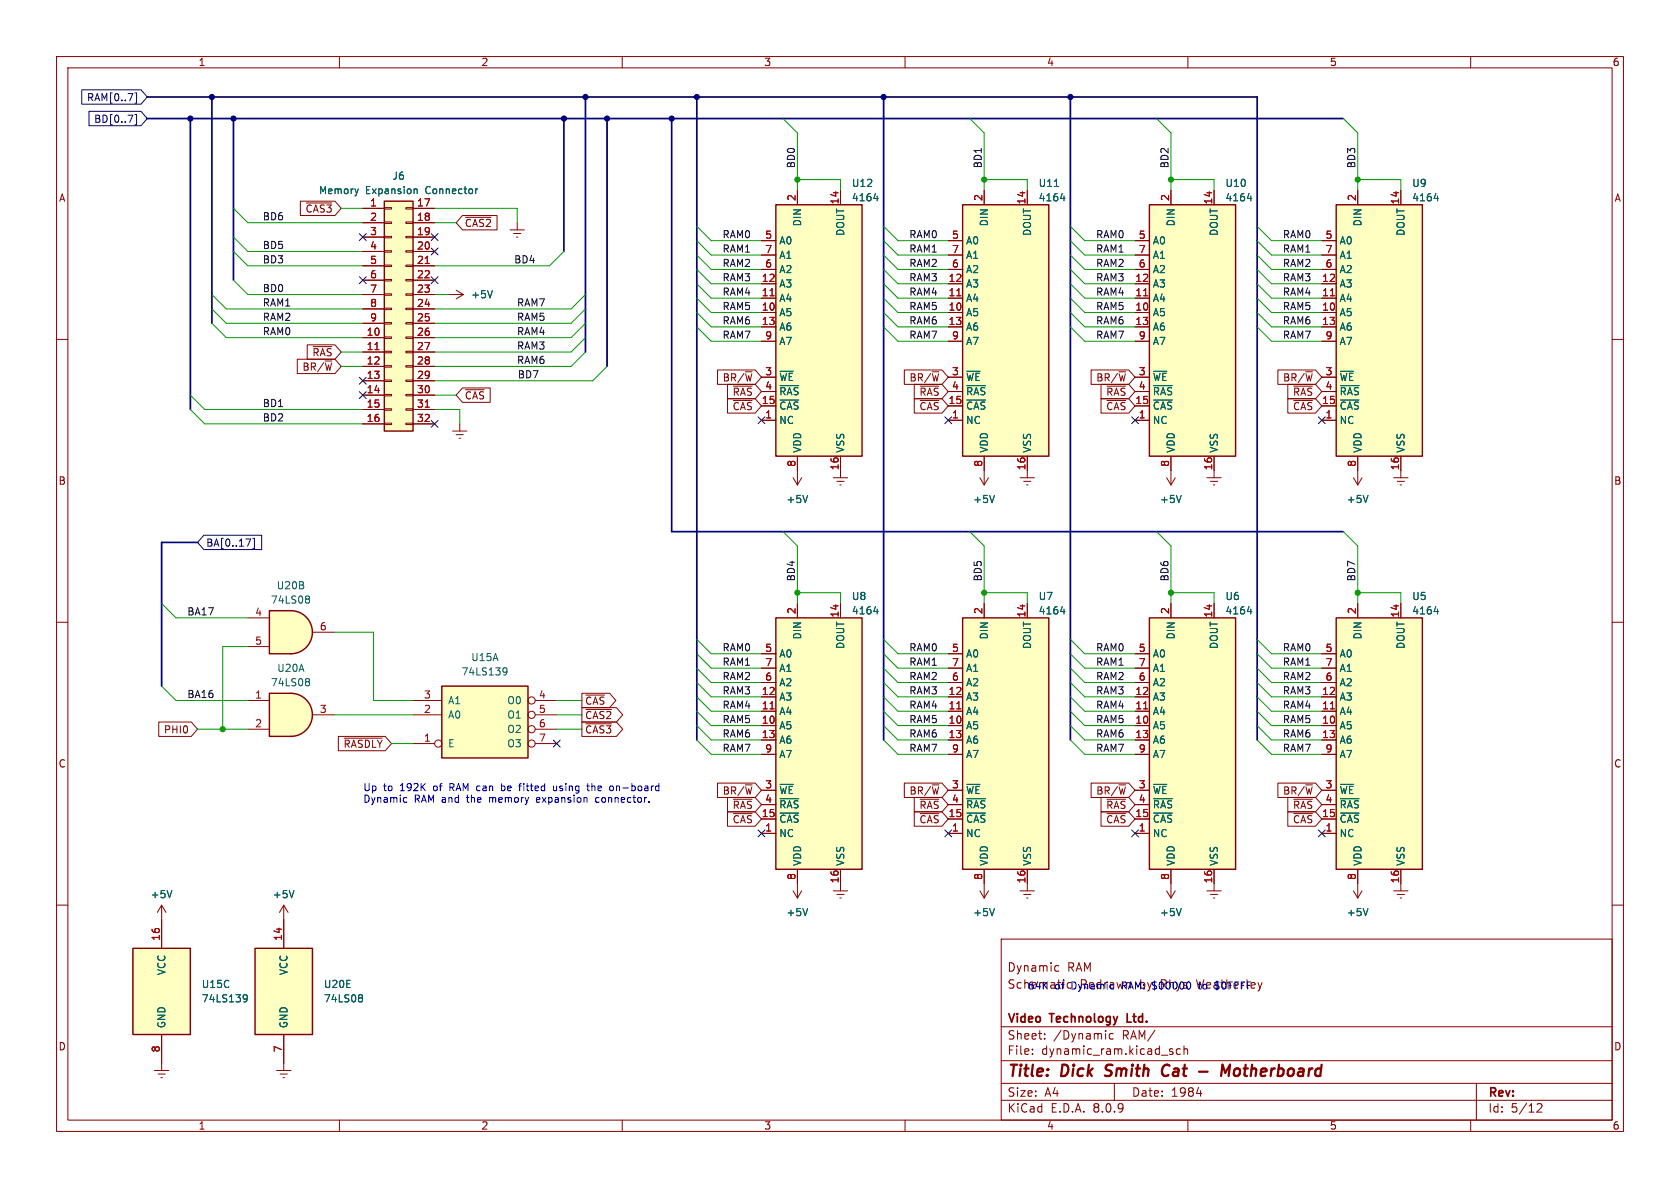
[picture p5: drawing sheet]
<svg xmlns="http://www.w3.org/2000/svg" width="297mm" height="210mm" viewBox="0 0 297 210" stroke-linecap="round" stroke-linejoin="round" font-family="sans-serif">
<defs><g id="words">
<g font-size="2.8" fill="#840000">
<text x="178" y="190.9">Title:</text>
<text x="187.7" y="190.9">Dick</text>
<text x="196.3" y="190.9">Smith</text>
<text x="207.1" y="190.9">Cat</text>
<text x="219.1" y="190.9">Motherboard</text>
</g>
<g font-size="2.1" fill="#840000">
<text x="178" y="172">Dynamic</text>
<text x="188.7" y="172">RAM</text>
<text x="178" y="175">Schematic</text>
<text x="178" y="184">Sheet:</text>
<text x="178" y="181.2">Video</text>
<text x="185.7" y="181.2">Technology</text>
<text x="186.2" y="184">/Dynamic</text>
<text x="198.5" y="184">RAM/</text>
<text x="199.9" y="181.2">Ltd.</text>
<text x="178" y="186.7">File:</text>
<text x="184.1" y="186.7">dynamic_ram.kicad_sch</text>
<text x="178" y="196.9">KiCad</text>
<text x="178" y="194.1">Size:</text>
<text x="184.7" y="194.1">A4</text>
<text x="185.7" y="196.9">E.D.A.</text>
<text x="193.3" y="196.9">8.0.9</text>
<text x="200" y="194.1">Date:</text>
<text x="207" y="194.1">1984</text>
<text x="263" y="194.3">Rev:</text>
<text x="263" y="196.9">Id:</text>
<text x="267.1" y="196.9">5/12</text>
</g>
<g font-size="2.1" fill="#0000c2">
<text x="190.9" y="175">Redrawn</text>
<text x="201.5" y="175">by</text>
<text x="205.3" y="175">Rhys</text>
<text x="211.8" y="175">Weatherley</text>
</g>
<g font-size="1.8" fill="#840000">
<text x="35" y="11.9">1</text>
<text x="85" y="11.9">2</text>
<text x="135" y="11.9">3</text>
<text x="185" y="11.9">4</text>
<text x="235" y="11.9">5</text>
<text x="285" y="11.9">6</text>
<text x="10.3" y="35.9">A</text>
<text x="285.3" y="35.9">A</text>
<text x="53.9" y="37.8">~{CAS3}</text>
<text x="82.1" y="40.3">~{CAS2}</text>
<text x="53.4" y="65.7">BR/~{W}</text>
<text x="55.1" y="63.2">~{RAS}</text>
<text x="82.1" y="70.8">~{CAS}</text>
<text x="127.7" y="67.6">BR/~{W}</text>
<text x="129.4" y="70.2">~{RAS}</text>
<text x="160.7" y="67.6">BR/~{W}</text>
<text x="162.4" y="70.2">~{RAS}</text>
<text x="193.7" y="67.6">BR/~{W}</text>
<text x="195.5" y="70.2">~{RAS}</text>
<text x="226.7" y="67.6">BR/~{W}</text>
<text x="228.5" y="70.2">~{RAS}</text>
<text x="129.4" y="72.7">~{CAS}</text>
<text x="162.4" y="72.7">~{CAS}</text>
<text x="195.5" y="72.7">~{CAS}</text>
<text x="228.5" y="72.7">~{CAS}</text>
<text x="10.3" y="85.9">B</text>
<text x="285.3" y="85.9">B</text>
<text x="103.3" y="124.8">~{CAS}</text>
<text x="28.9" y="129.9">PHI0</text>
<text x="103.3" y="127.3">~{CAS2}</text>
<text x="103.3" y="129.9">~{CAS3}</text>
<text x="10.3" y="135.9">C</text>
<text x="60.6" y="132.4">~{RASDLY}</text>
<text x="285.3" y="135.9">C</text>
<text x="127.7" y="140.7">BR/~{W}</text>
<text x="129.4" y="143.2">~{RAS}</text>
<text x="160.7" y="140.7">BR/~{W}</text>
<text x="162.4" y="143.2">~{RAS}</text>
<text x="193.7" y="140.7">BR/~{W}</text>
<text x="195.5" y="143.2">~{RAS}</text>
<text x="226.7" y="140.7">BR/~{W}</text>
<text x="228.5" y="143.2">~{RAS}</text>
<text x="129.4" y="145.7">~{CAS}</text>
<text x="162.4" y="145.7">~{CAS}</text>
<text x="195.5" y="145.7">~{CAS}</text>
<text x="228.5" y="145.7">~{CAS}</text>
<text x="10.3" y="185.9">D</text>
<text x="285.3" y="185.9">D</text>
<text x="35" y="199.9">1</text>
<text x="85" y="199.9">2</text>
<text x="135" y="199.9">3</text>
<text x="185" y="199.9">4</text>
<text x="235" y="199.9">5</text>
<text x="285" y="199.9">6</text>
</g>
<g font-size="1.8" fill="#000084">
<text x="15.3" y="18.1">RAM[0..7]</text>
<text x="16.5" y="21.9">BD[0..7]</text>
<text x="36.4" y="96.8">BA[0..17]</text>
</g>
<g font-size="1.8" fill="#0f0f0f">
<text x="140.6" y="29.8" transform="rotate(-90 140.6 29.8)">BD0</text>
<text x="173.6" y="29.8" transform="rotate(-90 173.6 29.8)">BD1</text>
<text x="206.7" y="29.8" transform="rotate(-90 206.7 29.8)">BD2</text>
<text x="239.7" y="29.8" transform="rotate(-90 239.7 29.8)">BD3</text>
<text x="46.4" y="39">BD6</text>
<text x="46.4" y="44.1">BD5</text>
<text x="46.4" y="46.6">BD3</text>
<text x="90.8" y="46.6">BD4</text>
<text x="127.6" y="47.3">RAM2</text>
<text x="127.6" y="44.7">RAM1</text>
<text x="127.6" y="42.2">RAM0</text>
<text x="160.7" y="47.3">RAM2</text>
<text x="160.7" y="44.7">RAM1</text>
<text x="160.7" y="42.2">RAM0</text>
<text x="193.7" y="44.7">RAM1</text>
<text x="193.7" y="47.3">RAM2</text>
<text x="193.7" y="42.2">RAM0</text>
<text x="226.7" y="44.7">RAM1</text>
<text x="226.7" y="47.3">RAM2</text>
<text x="226.7" y="42.2">RAM0</text>
<text x="46.4" y="51.7">BD0</text>
<text x="127.6" y="49.8">RAM3</text>
<text x="127.6" y="52.4">RAM4</text>
<text x="160.7" y="52.4">RAM4</text>
<text x="160.7" y="49.8">RAM3</text>
<text x="193.7" y="49.8">RAM3</text>
<text x="193.7" y="52.4">RAM4</text>
<text x="226.7" y="52.4">RAM4</text>
<text x="226.7" y="49.8">RAM3</text>
<text x="46.4" y="59.3">RAM0</text>
<text x="46.4" y="54.3">RAM1</text>
<text x="46.4" y="56.8">RAM2</text>
<text x="91.3" y="59.3">RAM4</text>
<text x="91.3" y="54.3">RAM7</text>
<text x="91.3" y="56.8">RAM5</text>
<text x="127.6" y="54.9">RAM5</text>
<text x="127.6" y="57.4">RAM6</text>
<text x="127.6" y="60">RAM7</text>
<text x="160.7" y="60">RAM7</text>
<text x="160.7" y="54.9">RAM5</text>
<text x="160.7" y="57.4">RAM6</text>
<text x="193.7" y="54.9">RAM5</text>
<text x="193.7" y="57.4">RAM6</text>
<text x="193.7" y="60">RAM7</text>
<text x="226.7" y="54.9">RAM5</text>
<text x="226.7" y="57.4">RAM6</text>
<text x="226.7" y="60">RAM7</text>
<text x="91.3" y="61.9">RAM3</text>
<text x="91.3" y="64.4">RAM6</text>
<text x="91.4" y="67">BD7</text>
<text x="46.4" y="72">BD1</text>
<text x="46.4" y="74.6">BD2</text>
<text x="140.6" y="102.9" transform="rotate(-90 140.6 102.9)">BD4</text>
<text x="173.6" y="102.9" transform="rotate(-90 173.6 102.9)">BD5</text>
<text x="206.7" y="102.9" transform="rotate(-90 206.7 102.9)">BD6</text>
<text x="239.7" y="102.9" transform="rotate(-90 239.7 102.9)">BD7</text>
<text x="33" y="108.9">BA17</text>
<text x="127.6" y="117.8">RAM1</text>
<text x="127.6" y="115.2">RAM0</text>
<text x="160.7" y="115.2">RAM0</text>
<text x="160.7" y="117.8">RAM1</text>
<text x="193.7" y="115.2">RAM0</text>
<text x="193.7" y="117.8">RAM1</text>
<text x="226.7" y="117.8">RAM1</text>
<text x="226.7" y="115.2">RAM0</text>
<text x="33" y="123.5">BA16</text>
<text x="127.6" y="125.4">RAM4</text>
<text x="127.6" y="122.8">RAM3</text>
<text x="127.6" y="120.3">RAM2</text>
<text x="160.7" y="120.3">RAM2</text>
<text x="160.7" y="125.4">RAM4</text>
<text x="160.7" y="122.8">RAM3</text>
<text x="193.7" y="125.4">RAM4</text>
<text x="193.7" y="122.8">RAM3</text>
<text x="193.7" y="120.3">RAM2</text>
<text x="226.7" y="120.3">RAM2</text>
<text x="226.7" y="125.4">RAM4</text>
<text x="226.7" y="122.8">RAM3</text>
<text x="127.6" y="127.9">RAM5</text>
<text x="127.6" y="130.5">RAM6</text>
<text x="160.7" y="130.5">RAM6</text>
<text x="160.7" y="127.9">RAM5</text>
<text x="193.7" y="130.5">RAM6</text>
<text x="193.7" y="127.9">RAM5</text>
<text x="226.7" y="130.5">RAM6</text>
<text x="226.7" y="127.9">RAM5</text>
<text x="127.6" y="133">RAM7</text>
<text x="160.7" y="133">RAM7</text>
<text x="193.7" y="133">RAM7</text>
<text x="226.7" y="133">RAM7</text>
</g>
<g font-size="1.8" fill="#006464">
<text x="56.3" y="34.5">Memory</text>
<text x="64.6" y="34.5">Expansion</text>
<text x="69.3" y="32">J6</text>
<text x="75.3" y="34.5">Connector</text>
<text x="150.5" y="33.2">U12</text>
<text x="150.5" y="35.8">4164</text>
<text x="183.5" y="33.2">U11</text>
<text x="183.5" y="35.8">4164</text>
<text x="216.5" y="33.2">U10</text>
<text x="216.5" y="35.8">4164</text>
<text x="249.6" y="33.2">U9</text>
<text x="249.6" y="35.8">4164</text>
<text x="141.8" y="40.1" transform="rotate(-90 141.8 40.1)">DIN</text>
<text x="149.5" y="41.8" transform="rotate(-90 149.5 41.8)">DOUT</text>
<text x="174.9" y="40.1" transform="rotate(-90 174.9 40.1)">DIN</text>
<text x="182.5" y="41.8" transform="rotate(-90 182.5 41.8)">DOUT</text>
<text x="207.9" y="40.1" transform="rotate(-90 207.9 40.1)">DIN</text>
<text x="215.5" y="41.8" transform="rotate(-90 215.5 41.8)">DOUT</text>
<text x="240.9" y="40.1" transform="rotate(-90 240.9 40.1)">DIN</text>
<text x="248.5" y="41.8" transform="rotate(-90 248.5 41.8)">DOUT</text>
<text x="137.7" y="43.4">A0</text>
<text x="137.7" y="45.9">A1</text>
<text x="170.7" y="43.4">A0</text>
<text x="170.7" y="45.9">A1</text>
<text x="203.7" y="43.4">A0</text>
<text x="203.7" y="45.9">A1</text>
<text x="236.7" y="43.4">A0</text>
<text x="236.7" y="45.9">A1</text>
<text x="83.2" y="52.9">+5V</text>
<text x="137.7" y="53.6">A4</text>
<text x="137.7" y="51">A3</text>
<text x="137.7" y="48.5">A2</text>
<text x="170.7" y="53.6">A4</text>
<text x="170.7" y="51">A3</text>
<text x="170.7" y="48.5">A2</text>
<text x="203.7" y="53.6">A4</text>
<text x="203.7" y="51">A3</text>
<text x="203.7" y="48.5">A2</text>
<text x="236.7" y="53.6">A4</text>
<text x="236.7" y="51">A3</text>
<text x="236.7" y="48.5">A2</text>
<text x="137.7" y="56.1">A5</text>
<text x="137.7" y="58.6">A6</text>
<text x="170.7" y="56.1">A5</text>
<text x="170.7" y="58.6">A6</text>
<text x="203.7" y="56.1">A5</text>
<text x="203.7" y="58.6">A6</text>
<text x="236.7" y="56.1">A5</text>
<text x="236.7" y="58.6">A6</text>
<text x="137.7" y="61.2">A7</text>
<text x="170.7" y="61.2">A7</text>
<text x="203.7" y="61.2">A7</text>
<text x="236.7" y="61.2">A7</text>
<text x="137.7" y="67.5">~{WE}</text>
<text x="137.7" y="70.1">~{RAS}</text>
<text x="170.7" y="67.5">~{WE}</text>
<text x="170.7" y="70.1">~{RAS}</text>
<text x="203.7" y="67.5">~{WE}</text>
<text x="203.7" y="70.1">~{RAS}</text>
<text x="236.7" y="67.5">~{WE}</text>
<text x="236.7" y="70.1">~{RAS}</text>
<text x="137.7" y="75.2">NC</text>
<text x="137.7" y="72.6">~{CAS}</text>
<text x="170.7" y="75.2">NC</text>
<text x="170.7" y="72.6">~{CAS}</text>
<text x="203.7" y="75.2">NC</text>
<text x="203.7" y="72.6">~{CAS}</text>
<text x="236.7" y="75.2">NC</text>
<text x="236.7" y="72.6">~{CAS}</text>
<text x="141.8" y="80.1" transform="rotate(-90 141.8 80.1)">VDD</text>
<text x="149.5" y="80.1" transform="rotate(-90 149.5 80.1)">VSS</text>
<text x="174.9" y="80.1" transform="rotate(-90 174.9 80.1)">VDD</text>
<text x="182.5" y="80.1" transform="rotate(-90 182.5 80.1)">VSS</text>
<text x="207.9" y="80.1" transform="rotate(-90 207.9 80.1)">VDD</text>
<text x="215.5" y="80.1" transform="rotate(-90 215.5 80.1)">VSS</text>
<text x="240.9" y="80.1" transform="rotate(-90 240.9 80.1)">VDD</text>
<text x="248.5" y="80.1" transform="rotate(-90 248.5 80.1)">VSS</text>
<text x="138.9" y="89.1">+5V</text>
<text x="172" y="89.1">+5V</text>
<text x="205" y="89.1">+5V</text>
<text x="238" y="89.1">+5V</text>
<text x="47.8" y="106.9">74LS08</text>
<text x="48.8" y="104.4">U20B</text>
<text x="150.5" y="106.3">U8</text>
<text x="183.5" y="106.3">U7</text>
<text x="216.5" y="106.3">U6</text>
<text x="249.6" y="106.3">U5</text>
<text x="141.8" y="113.1" transform="rotate(-90 141.8 113.1)">DIN</text>
<text x="150.5" y="108.8">4164</text>
<text x="174.9" y="113.1" transform="rotate(-90 174.9 113.1)">DIN</text>
<text x="183.5" y="108.8">4164</text>
<text x="207.9" y="113.1" transform="rotate(-90 207.9 113.1)">DIN</text>
<text x="216.5" y="108.8">4164</text>
<text x="240.9" y="113.1" transform="rotate(-90 240.9 113.1)">DIN</text>
<text x="249.6" y="108.8">4164</text>
<text x="48.9" y="119">U20A</text>
<text x="81.5" y="119.6">74LS139</text>
<text x="83.2" y="117.1">U15A</text>
<text x="137.7" y="116.4">A0</text>
<text x="137.7" y="119">A1</text>
<text x="149.5" y="114.8" transform="rotate(-90 149.5 114.8)">DOUT</text>
<text x="170.7" y="116.4">A0</text>
<text x="170.7" y="119">A1</text>
<text x="182.5" y="114.8" transform="rotate(-90 182.5 114.8)">DOUT</text>
<text x="203.7" y="116.4">A0</text>
<text x="203.7" y="119">A1</text>
<text x="215.5" y="114.8" transform="rotate(-90 215.5 114.8)">DOUT</text>
<text x="236.7" y="116.4">A0</text>
<text x="236.7" y="119">A1</text>
<text x="248.5" y="114.8" transform="rotate(-90 248.5 114.8)">DOUT</text>
<text x="47.8" y="121.5">74LS08</text>
<text x="79.1" y="124.7">A1</text>
<text x="89.6" y="124.7">O0</text>
<text x="137.7" y="124.1">A3</text>
<text x="137.7" y="121.5">A2</text>
<text x="170.7" y="124.1">A3</text>
<text x="170.7" y="121.5">A2</text>
<text x="203.7" y="124.1">A3</text>
<text x="203.7" y="121.5">A2</text>
<text x="236.7" y="124.1">A3</text>
<text x="236.7" y="121.5">A2</text>
<text x="79.1" y="127.2">A0</text>
<text x="89.6" y="127.2">O1</text>
<text x="89.6" y="129.8">O2</text>
<text x="137.7" y="129.1">A5</text>
<text x="137.7" y="126.6">A4</text>
<text x="137.7" y="131.7">A6</text>
<text x="170.7" y="129.1">A5</text>
<text x="170.7" y="126.6">A4</text>
<text x="170.7" y="131.7">A6</text>
<text x="203.7" y="129.1">A5</text>
<text x="203.7" y="126.6">A4</text>
<text x="203.7" y="131.7">A6</text>
<text x="236.7" y="129.1">A5</text>
<text x="236.7" y="126.6">A4</text>
<text x="236.7" y="131.7">A6</text>
<text x="79.1" y="132.3">E</text>
<text x="89.6" y="132.3">O3</text>
<text x="137.7" y="134.2">A7</text>
<text x="170.7" y="134.2">A7</text>
<text x="203.7" y="134.2">A7</text>
<text x="236.7" y="134.2">A7</text>
<text x="137.7" y="140.6">~{WE}</text>
<text x="137.7" y="143.1">~{RAS}</text>
<text x="170.7" y="140.6">~{WE}</text>
<text x="170.7" y="143.1">~{RAS}</text>
<text x="203.7" y="140.6">~{WE}</text>
<text x="203.7" y="143.1">~{RAS}</text>
<text x="236.7" y="140.6">~{WE}</text>
<text x="236.7" y="143.1">~{RAS}</text>
<text x="137.7" y="148.2">NC</text>
<text x="137.7" y="145.6">~{CAS}</text>
<text x="170.7" y="148.2">NC</text>
<text x="170.7" y="145.6">~{CAS}</text>
<text x="203.7" y="148.2">NC</text>
<text x="203.7" y="145.6">~{CAS}</text>
<text x="236.7" y="148.2">NC</text>
<text x="236.7" y="145.6">~{CAS}</text>
<text x="141.8" y="153.2" transform="rotate(-90 141.8 153.2)">VDD</text>
<text x="149.5" y="153.2" transform="rotate(-90 149.5 153.2)">VSS</text>
<text x="174.9" y="153.2" transform="rotate(-90 174.9 153.2)">VDD</text>
<text x="182.5" y="153.2" transform="rotate(-90 182.5 153.2)">VSS</text>
<text x="207.9" y="153.2" transform="rotate(-90 207.9 153.2)">VDD</text>
<text x="215.5" y="153.2" transform="rotate(-90 215.5 153.2)">VSS</text>
<text x="240.9" y="153.2" transform="rotate(-90 240.9 153.2)">VDD</text>
<text x="248.5" y="153.2" transform="rotate(-90 248.5 153.2)">VSS</text>
<text x="26.5" y="159">+5V</text>
<text x="48.1" y="159">+5V</text>
<text x="138.9" y="162.2">+5V</text>
<text x="172" y="162.2">+5V</text>
<text x="205" y="162.2">+5V</text>
<text x="238" y="162.2">+5V</text>
<text x="29.4" y="172.5" transform="rotate(-90 29.4 172.5)">VCC</text>
<text x="51" y="172.5" transform="rotate(-90 51 172.5)">VCC</text>
<text x="35.6" y="174.9">U15C</text>
<text x="35.6" y="177.4">74LS139</text>
<text x="57.2" y="174.9">U20E</text>
<text x="57.2" y="177.4">74LS08</text>
<text x="29.4" y="181.9" transform="rotate(-90 29.4 181.9)">GND</text>
<text x="51" y="181.9" transform="rotate(-90 51 181.9)">GND</text>
</g>
<g font-size="1.8" fill="#a90000">
<text x="140.7" y="35.6" transform="rotate(-90 140.7 35.6)">2</text>
<text x="173.7" y="35.6" transform="rotate(-90 173.7 35.6)">2</text>
<text x="206.8" y="35.6" transform="rotate(-90 206.8 35.6)">2</text>
<text x="239.8" y="35.6" transform="rotate(-90 239.8 35.6)">2</text>
<text x="65.3" y="36.6">1</text>
<text x="65.3" y="39.1">2</text>
<text x="65.3" y="41.7">3</text>
<text x="73.6" y="36.6">17</text>
<text x="73.6" y="39.1">18</text>
<text x="73.6" y="41.7">19</text>
<text x="148.3" y="36.2" transform="rotate(-90 148.3 36.2)">14</text>
<text x="181.4" y="36.2" transform="rotate(-90 181.4 36.2)">14</text>
<text x="214.4" y="36.2" transform="rotate(-90 214.4 36.2)">14</text>
<text x="247.4" y="36.2" transform="rotate(-90 247.4 36.2)">14</text>
<text x="65.3" y="44.2">4</text>
<text x="65.3" y="46.7">5</text>
<text x="73.6" y="44.2">20</text>
<text x="73.6" y="46.7">21</text>
<text x="135.2" y="42.3">5</text>
<text x="135.2" y="47.4">6</text>
<text x="135.2" y="44.8">7</text>
<text x="168.2" y="42.3">5</text>
<text x="168.2" y="47.4">6</text>
<text x="168.2" y="44.8">7</text>
<text x="201.2" y="42.3">5</text>
<text x="201.2" y="47.4">6</text>
<text x="201.2" y="44.8">7</text>
<text x="234.2" y="42.3">5</text>
<text x="234.2" y="47.4">6</text>
<text x="234.2" y="44.8">7</text>
<text x="65.3" y="49.3">6</text>
<text x="65.3" y="51.8">7</text>
<text x="73.6" y="49.3">22</text>
<text x="73.6" y="51.8">23</text>
<text x="134.6" y="52.5">11</text>
<text x="134.6" y="49.9">12</text>
<text x="167.6" y="52.5">11</text>
<text x="167.6" y="49.9">12</text>
<text x="200.6" y="52.5">11</text>
<text x="200.6" y="49.9">12</text>
<text x="233.6" y="52.5">11</text>
<text x="233.6" y="49.9">12</text>
<text x="64.7" y="59.4">10</text>
<text x="65.3" y="54.4">8</text>
<text x="65.3" y="56.9">9</text>
<text x="73.6" y="54.4">24</text>
<text x="73.6" y="56.9">25</text>
<text x="73.6" y="59.4">26</text>
<text x="134.6" y="55">10</text>
<text x="134.6" y="57.5">13</text>
<text x="167.6" y="55">10</text>
<text x="167.6" y="57.5">13</text>
<text x="200.6" y="55">10</text>
<text x="200.6" y="57.5">13</text>
<text x="233.6" y="55">10</text>
<text x="233.6" y="57.5">13</text>
<text x="64.7" y="62">11</text>
<text x="64.7" y="64.5">12</text>
<text x="73.6" y="62">27</text>
<text x="73.6" y="64.5">28</text>
<text x="135.2" y="60.1">9</text>
<text x="168.2" y="60.1">9</text>
<text x="201.2" y="60.1">9</text>
<text x="234.2" y="60.1">9</text>
<text x="64.7" y="67.1">13</text>
<text x="64.7" y="69.6">14</text>
<text x="73.6" y="67.1">29</text>
<text x="73.6" y="69.6">30</text>
<text x="134.6" y="71.5">15</text>
<text x="135.2" y="66.4">3</text>
<text x="135.2" y="69">4</text>
<text x="167.6" y="71.5">15</text>
<text x="168.2" y="66.4">3</text>
<text x="168.2" y="69">4</text>
<text x="200.6" y="71.5">15</text>
<text x="201.2" y="66.4">3</text>
<text x="201.2" y="69">4</text>
<text x="233.6" y="71.5">15</text>
<text x="234.2" y="66.4">3</text>
<text x="234.2" y="69">4</text>
<text x="64.7" y="72.1">15</text>
<text x="64.7" y="74.7">16</text>
<text x="73.6" y="72.1">31</text>
<text x="73.6" y="74.7">32</text>
<text x="135.2" y="74">1</text>
<text x="168.2" y="74">1</text>
<text x="201.2" y="74">1</text>
<text x="234.2" y="74">1</text>
<text x="140.7" y="82.6" transform="rotate(-90 140.7 82.6)">8</text>
<text x="148.3" y="83.2" transform="rotate(-90 148.3 83.2)">16</text>
<text x="173.7" y="82.6" transform="rotate(-90 173.7 82.6)">8</text>
<text x="181.4" y="83.2" transform="rotate(-90 181.4 83.2)">16</text>
<text x="206.8" y="82.6" transform="rotate(-90 206.8 82.6)">8</text>
<text x="214.4" y="83.2" transform="rotate(-90 214.4 83.2)">16</text>
<text x="239.8" y="82.6" transform="rotate(-90 239.8 82.6)">8</text>
<text x="247.4" y="83.2" transform="rotate(-90 247.4 83.2)">16</text>
<text x="45" y="109">4</text>
<text x="56.4" y="111.5">6</text>
<text x="140.7" y="108.7" transform="rotate(-90 140.7 108.7)">2</text>
<text x="148.3" y="109.3" transform="rotate(-90 148.3 109.3)">14</text>
<text x="173.7" y="108.7" transform="rotate(-90 173.7 108.7)">2</text>
<text x="181.4" y="109.3" transform="rotate(-90 181.4 109.3)">14</text>
<text x="206.8" y="108.7" transform="rotate(-90 206.8 108.7)">2</text>
<text x="214.4" y="109.3" transform="rotate(-90 214.4 109.3)">14</text>
<text x="239.8" y="108.7" transform="rotate(-90 239.8 108.7)">2</text>
<text x="247.4" y="109.3" transform="rotate(-90 247.4 109.3)">14</text>
<text x="45" y="114">5</text>
<text x="135.2" y="115.3">5</text>
<text x="135.2" y="117.9">7</text>
<text x="168.2" y="115.3">5</text>
<text x="168.2" y="117.9">7</text>
<text x="201.2" y="115.3">5</text>
<text x="201.2" y="117.9">7</text>
<text x="234.2" y="115.3">5</text>
<text x="234.2" y="117.9">7</text>
<text x="45" y="123.6">1</text>
<text x="74.9" y="123.6">3</text>
<text x="95.2" y="123.6">4</text>
<text x="134.6" y="125.5">11</text>
<text x="134.6" y="122.9">12</text>
<text x="135.2" y="120.4">6</text>
<text x="167.6" y="125.5">11</text>
<text x="167.6" y="122.9">12</text>
<text x="168.2" y="120.4">6</text>
<text x="200.6" y="125.5">11</text>
<text x="200.6" y="122.9">12</text>
<text x="201.2" y="120.4">6</text>
<text x="233.6" y="125.5">11</text>
<text x="233.6" y="122.9">12</text>
<text x="234.2" y="120.4">6</text>
<text x="45" y="128.7">2</text>
<text x="56.4" y="126.1">3</text>
<text x="74.9" y="131.2">1</text>
<text x="74.9" y="126.1">2</text>
<text x="95.2" y="126.1">5</text>
<text x="95.2" y="128.7">6</text>
<text x="95.2" y="131.2">7</text>
<text x="134.6" y="128">10</text>
<text x="134.6" y="130.6">13</text>
<text x="167.6" y="128">10</text>
<text x="167.6" y="130.6">13</text>
<text x="200.6" y="128">10</text>
<text x="200.6" y="130.6">13</text>
<text x="233.6" y="128">10</text>
<text x="233.6" y="130.6">13</text>
<text x="135.2" y="133.1">9</text>
<text x="168.2" y="133.1">9</text>
<text x="201.2" y="133.1">9</text>
<text x="234.2" y="133.1">9</text>
<text x="135.2" y="139.4">3</text>
<text x="135.2" y="142">4</text>
<text x="168.2" y="139.4">3</text>
<text x="168.2" y="142">4</text>
<text x="201.2" y="139.4">3</text>
<text x="201.2" y="142">4</text>
<text x="234.2" y="139.4">3</text>
<text x="234.2" y="142">4</text>
<text x="134.6" y="144.5">15</text>
<text x="135.2" y="147.1">1</text>
<text x="167.6" y="144.5">15</text>
<text x="168.2" y="147.1">1</text>
<text x="200.6" y="144.5">15</text>
<text x="201.2" y="147.1">1</text>
<text x="233.6" y="144.5">15</text>
<text x="234.2" y="147.1">1</text>
<text x="140.7" y="155.6" transform="rotate(-90 140.7 155.6)">8</text>
<text x="173.7" y="155.6" transform="rotate(-90 173.7 155.6)">8</text>
<text x="206.8" y="155.6" transform="rotate(-90 206.8 155.6)">8</text>
<text x="239.8" y="155.6" transform="rotate(-90 239.8 155.6)">8</text>
<text x="148.3" y="156.3" transform="rotate(-90 148.3 156.3)">16</text>
<text x="181.4" y="156.3" transform="rotate(-90 181.4 156.3)">16</text>
<text x="214.4" y="156.3" transform="rotate(-90 214.4 156.3)">16</text>
<text x="247.4" y="156.3" transform="rotate(-90 247.4 156.3)">16</text>
<text x="28.3" y="166.4" transform="rotate(-90 28.3 166.4)">16</text>
<text x="49.9" y="166.4" transform="rotate(-90 49.9 166.4)">14</text>
<text x="28.3" y="186.1" transform="rotate(-90 28.3 186.1)">8</text>
<text x="49.9" y="186.1" transform="rotate(-90 49.9 186.1)">7</text>
</g>
<g font-size="1.8" fill="#0000c2">
<text x="64.1" y="139.9">Up</text>
<text x="64.1" y="142">Dynamic</text>
<text x="67.8" y="139.9">to</text>
<text x="70.8" y="139.9">192K</text>
<text x="73.2" y="142">RAM and</text>
<text x="76.9" y="139.9">of</text>
<text x="79.9" y="139.9">RAM can</text>
<text x="82.8" y="142">the</text>
<text x="87" y="142">memory</text>
<text x="89.5" y="139.9">be</text>
<text x="92.9" y="139.9">fitted</text>
<text x="95.5" y="142">expansion</text>
<text x="99.1" y="139.9">using</text>
<text x="105.3" y="139.9">the</text>
<text x="106.2" y="142">connector.</text>
<text x="109.5" y="139.9">on-board</text>
<text x="181.6" y="175">64K</text>
<text x="186.5" y="175">of</text>
<text x="189.5" y="175">Dynamic</text>
<text x="198.6" y="175">RAM: $00000</text>
<text x="212.6" y="175">to</text>
<text x="215.7" y="175">$0FFFF</text>
</g>
</g></defs>
<g fill="none" stroke="#840000" stroke-width=".18">
<path d="M10 10h277v190h-277zM12 12h273v186h-273zM60 10v2M110 10v2M160 10v2M210 10v2M260 10v2M10 60h2M285 60h2M10 110h2M285 110h2M10 160h2"/>
<path d="M177 166h108v32h-108zM186.7 170.7l.5 .1M187.2 171.6l-.5 .1M189.2 173.7l-.4 .1-.1 .2v.6l.5 .1M285 160h2M60 198v2M110 198v2M160 198v2M177 194.5h108M177 191.5h108M177 187.5h108M177 181.5h108"/>
<path d="M182.5 186.3v.1M182.5 185.5v.1M184.7 183.6v.1M184.7 182.8v.1M196.8 182.8l-.4-.1-.3 .3v.4l.1 .2h.6M197 191.5v3M207 185.9l.3 .1 .1 .2-.2 .2h-.3M207 185.4l.3 .1M208.7 185.5l-.5-.1-.2 .3v.4l.1 .2h.6M209.3 185.5l.2-.1 .4 .1 .1 .9M209.3 184.9v1.5M210 198v2"/>
<path d="M211.5 193.3h1M260 198v2M261 191.5v6.5M271.7 195.2l.6-.1 .2 .1 .1 .3-.9 1.1h.9"/>
</g>
<path d="M195.3 190.1l.3 .1M195.6 188.4l-.1 .4 .1 .2M206.4 188.2a1.13 1.13 0 0 0-.9 .7 1.13 1.13 0 0 0 .2 1.2l.3 .1 .5-.1M212 189.4h1.5M215.9 190.2l.2-2 .5 1.4 .9-1.4-.3 2M218.4 189l-.2 .3-.1 .5 .3 .4" fill="none" stroke="#840000" stroke-width=".4"/>
<path d="M199.3 179.2v1.5h.7" fill="none" stroke="#840000" stroke-width=".3"/>
<path d="M137.2 109.2h15.2v44.5h-15.2z" fill="#ffffc2"/>
<path d="M137.2 109.2h15.2v44.5h-15.2z" fill="none" stroke="#840000" stroke-width=".25"/>
<g fill="none" stroke="#840000" stroke-width=".18">
<path d="M206.2 84.5l.8 1.2M207 83.2v2.5M207.8 84.5l-.8 1.2M213.4 84.5h2.5M214 85.1h1.3M214.5 85.7h.3M214.6 83.2v1.3M239.3 84.5l.7 1.2M240 83.2v2.5M240.8 84.5l-.8 1.2M134.6 115.6h2.6M134.6 118.1h2.6"/>
<path d="M141 106.7v2.5M148.6 106.7v2.5M134.6 128.3h2.6M134.6 125.7h2.6M134.6 123.2h2.6M134.6 130.8h2.6M134.6 139.7h2.6M134.6 120.7h2.6M134.6 133.4h2.6M134.6 147.3h2.6M134.6 144.8h2.6M134.6 142.2h2.6"/>
<path d="M141 153.7v2.5M148.6 153.7v2.5M50.2 160l-.8 1.3M50.2 160v2.6M50.2 160l.7 1.3M48.9 189.2h2.5M49.5 189.9h1.3M50 190.5h.3M50.2 188v1.2"/>
</g>
<path d="M136.1 125.3h.8" fill="none" stroke="#a90000" stroke-width=".18"/>
<path d="M208.8 87.6l-.4 1.2M241.8 87.6l-.4 1.2M154.5 108.1h.8M155.1 107.7v.8M137.9 138.7h2.3M52 157.4l-.4 1.3M137.9 143.7h3.3M137.9 141.2h3.3" fill="none" stroke="#006464" stroke-width=".18"/>
<path d="M236.2 36.2h15.3v44.4h-15.3z" fill="#ffffc2"/>
<path d="M236.2 36.2h15.3v44.4h-15.3z" fill="none" stroke="#840000" stroke-width=".25"/>
<g fill="none" stroke="#840000" stroke-width=".18">
<path d="M240 33.7v2.5M247.6 33.7v2.5M233.7 55.2h2.5M233.7 52.7h2.5M233.7 50.2h2.5M233.7 57.8h2.5M233.7 42.5h2.5M233.7 47.6h2.5M233.7 45.1h2.5M233.7 74.3h2.5M233.7 71.8h2.5M233.7 66.7h2.5"/>
<path d="M233.7 69.2h2.5M233.7 60.3h2.5M240 80.6v2.6M246.4 84.5h2.5M247 85.1h1.3M247.5 85.7h.3M247.6 80.6v3.9M140.2 157.5l.8 1.3M141 156.2v2.6M141.7 157.5l-.7 1.3"/>
</g>
<path d="M235.2 52.3h.7" fill="none" stroke="#a90000" stroke-width=".18"/>
<path d="M253.5 35.1h.8M254.1 34.7v.8M237 70.7h3.3M237 65.6h2.3M237 68.2h3.3M142.8 160.6l-.4 1.3" fill="none" stroke="#006464" stroke-width=".18"/>
<path d="M203.2 36.2h15.2v44.4h-15.2z" fill="#ffffc2"/>
<path d="M203.2 36.2h15.2v44.4h-15.2z" fill="none" stroke="#840000" stroke-width=".25"/>
<g fill="none" stroke="#840000" stroke-width=".18">
<path d="M207 33.7v2.5M214.6 33.7v2.5M79.4 52.1h2.5M80.6 51.3l1.3 .8M81.9 52.1l-1.3 .7M200.7 55.2h2.5M200.7 52.7h2.5M200.7 50.2h2.5M200.7 57.8h2.5M200.7 42.5h2.5M200.7 47.6h2.5M200.7 45.1h2.5"/>
<path d="M200.7 74.3h2.5M200.7 71.8h2.5M200.7 66.7h2.5M200.7 69.2h2.5M200.7 60.3h2.5M207 80.6v2.6M214.6 80.6v2.6M147.3 157.5h2.6M148 158.1h1.2M148.5 158.8h.2M148.6 156.2v1.3M180.3 157.5h2.6"/>
<path d="M181 158.1h1.2M181.5 158.8h.2M181.6 156.2v1.3M213.4 157.5h2.5M214 158.1h1.3M214.5 158.8h.3M214.6 156.2v1.3"/>
</g>
<path d="M202.2 52.3h.7" fill="none" stroke="#a90000" stroke-width=".18"/>
<path d="M220.5 35.1h.8M221.1 34.7v.8M87 51.4l-.4 1.2M203.9 70.7h3.3M203.9 65.6h2.4M203.9 68.2h3.3" fill="none" stroke="#006464" stroke-width=".18"/>
<path d="M67.9 35.6h5.1v40.6h-5.1z" fill="#ffffc2"/>
<g fill="none" stroke="#840000" stroke-width=".18">
<path d="M64.1 36.8h3.8M64.1 39.4h3.8M67.9 39.2h1.3v.3h-1.3zM67.9 36.7h1.3v.3h-1.3zM71.8 39.2h1.2v.3h-1.2zM71.8 36.7h1.2v.3h-1.2zM73 36.8h3.8M73 39.4h3.8M64.1 59.7h3.8M64.1 41.9h3.8M64.1 44.5h3.8M64.1 47h3.8"/>
<path d="M64.1 49.5h3.8M64.1 52.1h3.8M64.1 54.6h3.8M64.1 57.2h3.8M67.9 59.6h1.3v.2h-1.3zM67.9 57h1.3v.3h-1.3zM67.9 54.5h1.3v.2h-1.3zM67.9 51.9h1.3v.3h-1.3zM67.9 49.4h1.3v.3h-1.3zM67.9 46.9h1.3v.2h-1.3zM67.9 44.3h1.3v.3h-1.3zM67.9 41.8h1.3v.2h-1.3z"/>
<path d="M71.8 59.6h1.2v.2h-1.2zM71.8 57h1.2v.3h-1.2zM71.8 54.5h1.2v.2h-1.2zM71.8 51.9h1.2v.3h-1.2zM71.8 49.4h1.2v.3h-1.2zM71.8 46.9h1.2v.2h-1.2zM71.8 44.3h1.2v.3h-1.2zM71.8 41.8h1.2v.2h-1.2zM73 59.7h3.8M73 41.9h3.8M73 44.5h3.8M73 47h3.8"/>
<path d="M73 49.5h3.8M73 52.1h3.8M73 54.6h3.8M73 57.2h3.8M64.1 62.2h3.8M64.1 64.8h3.8M64.1 67.3h3.8M64.1 69.9h3.8M64.1 72.4h3.8M64.1 74.9h3.8M67.9 74.8h1.3v.3h-1.3zM67.9 72.3h1.3v.2h-1.3z"/>
<path d="M67.9 69.7h1.3v.3h-1.3zM67.9 67.2h1.3v.2h-1.3zM67.9 64.6h1.3v.3h-1.3zM67.9 62.1h1.3v.3h-1.3zM71.8 74.8h1.2v.3h-1.2zM71.8 72.3h1.2v.2h-1.2zM71.8 69.7h1.2v.3h-1.2zM71.8 67.2h1.2v.2h-1.2zM71.8 64.6h1.2v.3h-1.2zM71.8 62.1h1.2v.3h-1.2zM73 62.2h3.8M73 64.8h3.8"/>
<path d="M73 67.3h3.8M73 69.9h3.8M73 72.4h3.8M73 74.9h3.8"/>
</g>
<path d="M67.9 35.6h5.1v40.6h-5.1z" fill="none" stroke="#840000" stroke-width=".25"/>
<path d="M75.2 46.6h.7M66.3 61.8h.7M75.2 72h.7" fill="none" stroke="#a90000" stroke-width=".18"/>
<path d="M63.3 33.4l-.3 .8M73.3 33.4h.4l.1 .8M84.5 33.4l-.4 .2" fill="none" stroke="#006464" stroke-width=".18"/>
<path d="M236.2 109.2h15.3v44.5h-15.3z" fill="#ffffc2"/>
<path d="M236.2 109.2h15.3v44.5h-15.3z" fill="none" stroke="#840000" stroke-width=".25"/>
<g fill="none" stroke="#840000" stroke-width=".18">
<path d="M233.7 115.6h2.5M233.7 118.1h2.5M240 106.7v2.5M247.6 106.7v2.5M233.7 128.3h2.5M233.7 125.7h2.5M233.7 123.2h2.5M233.7 130.8h2.5M233.7 139.7h2.5M233.7 120.7h2.5M233.7 133.4h2.5M233.7 147.3h2.5"/>
<path d="M233.7 144.8h2.5M233.7 142.2h2.5M240 153.7v2.5M247.6 153.7v2.5"/>
</g>
<path d="M235.2 125.3h.7" fill="none" stroke="#a90000" stroke-width=".18"/>
<path d="M253.5 108.1h.8M254.1 107.7v.8M237 138.7h2.3M237 143.7h3.3M237 141.2h3.3" fill="none" stroke="#006464" stroke-width=".18"/>
<path d="M203.2 109.2h15.2v44.5h-15.2z" fill="#ffffc2"/>
<path d="M203.2 109.2h15.2v44.5h-15.2z" fill="none" stroke="#840000" stroke-width=".25"/>
<g fill="none" stroke="#840000" stroke-width=".18">
<path d="M200.7 115.6h2.5M200.7 118.1h2.5M207 106.7v2.5M214.6 106.7v2.5M200.7 128.3h2.5M200.7 125.7h2.5M200.7 123.2h2.5M200.7 130.8h2.5M200.7 139.7h2.5M200.7 120.7h2.5M200.7 133.4h2.5M200.7 147.3h2.5"/>
<path d="M200.7 144.8h2.5M200.7 142.2h2.5M207 153.7v2.5M214.6 153.7v2.5"/>
</g>
<path d="M202.2 125.3h.7" fill="none" stroke="#a90000" stroke-width=".18"/>
<path d="M220.5 108.1h.8M221.1 107.7v.8M203.9 138.7h2.4M203.9 143.7h3.3M203.9 141.2h3.3" fill="none" stroke="#006464" stroke-width=".18"/>
<path d="M137.2 36.2h15.2v44.4h-15.2z" fill="#ffffc2"/>
<path d="M137.2 36.2h15.2v44.4h-15.2z" fill="none" stroke="#840000" stroke-width=".25"/>
<g fill="none" stroke="#840000" stroke-width=".18">
<path d="M141 33.7v2.5M148.6 33.7v2.5M134.6 55.2h2.6M134.6 52.7h2.6M134.6 50.2h2.6M134.6 57.8h2.6M134.6 42.5h2.6M134.6 47.6h2.6M134.6 45.1h2.6M134.6 74.3h2.6M134.6 71.8h2.6M134.6 66.7h2.6"/>
<path d="M134.6 69.2h2.6M134.6 60.3h2.6M141 80.6v2.6M148.6 80.6v2.6"/>
</g>
<path d="M136.1 52.3h.8" fill="none" stroke="#a90000" stroke-width=".18"/>
<path d="M154.5 35.1h.8M155.1 34.7v.8M137.9 70.7h3.3M137.9 65.6h2.3M137.9 68.2h3.3" fill="none" stroke="#006464" stroke-width=".18"/>
<path d="M170.2 109.2h15.2v44.5h-15.2z" fill="#ffffc2"/>
<path d="M170.2 109.2h15.2v44.5h-15.2z" fill="none" stroke="#840000" stroke-width=".25"/>
<g fill="none" stroke="#840000" stroke-width=".18">
<path d="M91.4 39.4v1.2M90.2 40.6h2.5M90.8 41.3h1.3M91.3 41.9h.3M140.2 84.5l.8 1.2M141 83.2v2.5M141.7 84.5l-.7 1.2M147.3 84.5h2.6M148 85.1h1.2M148.5 85.7h.2M148.6 83.2v1.3M167.6 115.6h2.6"/>
<path d="M167.6 118.1h2.6M174 106.7v2.5M181.6 106.7v2.5M167.6 128.3h2.6M167.6 125.7h2.6M167.6 123.2h2.6M167.6 130.8h2.6M167.6 139.7h2.6M167.6 120.7h2.6M167.6 133.4h2.6M167.6 147.3h2.6M167.6 144.8h2.6"/>
<path d="M167.6 142.2h2.6M173.2 157.5l.8 1.3M174 153.7v5.1M174.8 157.5l-.8 1.3M181.6 153.7v2.5M239.3 157.5l.7 1.3M240 156.2v2.6M240.8 157.5l-.8 1.3M246.4 157.5h2.5M247 158.1h1.3M247.5 158.8h.3M247.6 156.2v1.3"/>
</g>
<path d="M169.2 125.3h.7" fill="none" stroke="#a90000" stroke-width=".18"/>
<path d="M142.8 87.6l-.4 1.2M187.5 108.1h.8M188.1 107.7v.8M170.9 138.7h2.4M170.9 143.7h3.3M170.9 141.2h3.3M175.8 160.6l-.4 1.3M241.8 160.6l-.4 1.3" fill="none" stroke="#006464" stroke-width=".18"/>
<path d="M23.5 167.6h10.2v15.3h-10.2z" fill="#ffffc2"/>
<path d="M23.5 167.6h10.2v15.3h-10.2z" fill="none" stroke="#840000" stroke-width=".25"/>
<path d="M28.6 162.6v5M28.6 182.9v5.1" fill="none" stroke="#840000" stroke-width=".18"/>
<path d="M43.1 175.9l.4-.1 .2 .2a.84 .84 0 0 1-.3 1.1h-.3M43.7 176.4l-.2 .2h-.4" fill="none" stroke="#006464" stroke-width=".18"/>
<path d="M51.4 122.6a3.8 3.8 0 0 1 3.8 3.8 3.8 3.8 0 0 1-3.8 3.8z" fill="#ffffc2" stroke="#ffffc2" stroke-width=".18"/>
<path d="M47.6 122.6h3.8v7.6h-3.8z" fill="#ffffc2"/>
<path d="M47.6 122.6h3.8a3.8 3.8 0 0 1 3.8 3.8 3.8 3.8 0 0 1-3.8 3.8h-3.8z" fill="none" stroke="#840000" stroke-width=".25"/>
<path d="M180.3 84.5h2.6M181 85.1h1.2M181.5 85.7h.2M181.6 83.2v1.3M43.8 123.8h3.8M43.8 128.9h3.8M55.2 126.4h3.9" fill="none" stroke="#840000" stroke-width=".18"/>
<path d="M54.2 120h.3l.2 .2-.2 .3M54.2 120.5h.3M54.5 120.5l.2 .2v.3l-.1 .2h-.4" fill="none" stroke="#006464" stroke-width=".18"/>
<path d="M51.4 108a3.8 3.8 0 0 1 3.8 3.8 3.8 3.8 0 0 1-3.8 3.8z" fill="#ffffc2" stroke="#ffffc2" stroke-width=".18"/>
<path d="M47.6 108h3.8v7.6h-3.8z" fill="#ffffc2"/>
<path d="M47.6 108h3.8a3.8 3.8 0 0 1 3.8 3.8 3.8 3.8 0 0 1-3.8 3.8h-3.8z" fill="none" stroke="#840000" stroke-width=".25"/>
<g fill="none" stroke="#840000" stroke-width=".18">
<path d="M173.2 84.5l.8 1.2M174 83.2v2.5M174.8 84.5l-.8 1.2M43.8 109.2h3.8M43.8 114.3h3.8M55.2 111.8h3.9M206.2 157.5l.8 1.3M207 156.2v2.6M207.8 157.5l-.8 1.3M28.6 160v2.6M28.6 160l-.8 1.3M28.6 160l.7 1.3"/>
<path d="M27.3 189.2h2.5M27.9 189.9h1.3M28.4 190.5h.3M28.6 188v1.2"/>
</g>
<path d="M175.8 87.6l-.4 1.2M54.2 105.4h.3l.2 .2-.2 .3M54.2 105.9h.3M54.5 105.9l.2 .2v.3l-.1 .2h-.4M30.4 157.4l-.4 1.3M208.8 160.6l-.4 1.3" fill="none" stroke="#006464" stroke-width=".18"/>
<path d="M78.1 121.3h15.2v12.7h-15.2z" fill="#ffffc2"/>
<path d="M78.1 121.3h15.2v12.7h-15.2z" fill="none" stroke="#840000" stroke-width=".25"/>
<g fill="none" stroke="#840000" stroke-width=".18">
<path d="M73 131.4h3.8M73 126.4h5.1M73 123.8h5.1M94.6 131.4h3.8M94.6 126.4h3.8M94.6 123.8h3.8M94.6 128.9h3.8"/>
<circle cx="77.5" cy="131.4" r=".63"/>
<circle cx="94" cy="126.4" r=".63"/>
<circle cx="94" cy="123.8" r=".63"/>
<circle cx="94" cy="128.9" r=".63"/>
<circle cx="94" cy="131.4" r=".63"/>
</g>
<path d="M89 118.1h.4l.2 .1a.84 .84 0 0 1-.3 1.1h-.3M89.6 118.6l-.2 .2h-.4" fill="none" stroke="#006464" stroke-width=".18"/>
<path d="M170.2 36.2h15.2v44.4h-15.2z" fill="#ffffc2"/>
<path d="M170.2 36.2h15.2v44.4h-15.2z" fill="none" stroke="#840000" stroke-width=".25"/>
<g fill="none" stroke="#840000" stroke-width=".18">
<path d="M174 33.7v2.5M181.6 33.7v2.5M167.6 55.2h2.6M167.6 52.7h2.6M167.6 50.2h2.6M167.6 57.8h2.6M167.6 42.5h2.6M167.6 47.6h2.6M167.6 45.1h2.6M167.6 74.3h2.6M167.6 71.8h2.6M167.6 66.7h2.6"/>
<path d="M167.6 69.2h2.6M167.6 60.3h2.6M174 80.6v2.6M181.6 80.6v2.6"/>
</g>
<path d="M169.2 52.3h.7" fill="none" stroke="#a90000" stroke-width=".18"/>
<path d="M186.4 33h.7M187.5 35.1h.8M188.1 34.7v.8M170.9 70.7h3.3M170.9 65.6h2.4M170.9 68.2h3.3" fill="none" stroke="#006464" stroke-width=".18"/>
<path d="M45.1 167.6h10.1v15.3h-10.1z" fill="#ffffc2"/>
<path d="M45.1 167.6h10.1v15.3h-10.1z" fill="none" stroke="#840000" stroke-width=".25"/>
<g fill="none" stroke="#840000" stroke-width=".18">
<path d="M53.1 35.6h6.1l1.1 1.2-1.1 1.3h-6.1zM54.1 35.9h4.6M64.1 36.8h3.8M64.1 39.4h3.8M73 36.8h3.8M73 39.4h3.8M81.8 38.1h6.1v2.5h-6.1l-1.2-1.2zM82.3 38.4h4.5M141 33.7v2.5M148.6 33.7v2.5M174 33.7v2.5M181.6 33.7v2.5"/>
<path d="M207 33.7v2.5M214.6 33.7v2.5M240 33.7v2.5M247.6 33.7v2.5M64.1 59.7h3.8M64.1 41.9h3.8M64.1 44.5h3.8M64.1 47h3.8M64.1 49.5h3.8M64.1 52.1h3.8M64.1 54.6h3.8M64.1 57.2h3.8"/>
<path d="M73 59.7h3.8M73 41.9h3.8M73 44.5h3.8M73 47h3.8M73 49.5h3.8M73 52.1h3.8M73 54.6h3.8M73 57.2h3.8M134.6 55.2h2.6M134.6 52.7h2.6M134.6 50.2h2.6M134.6 57.8h2.6"/>
<path d="M134.6 42.5h2.6M134.6 47.6h2.6M134.6 45.1h2.6M167.6 55.2h2.6M167.6 52.7h2.6M167.6 50.2h2.6M167.6 57.8h2.6M167.6 42.5h2.6M167.6 47.6h2.6M167.6 45.1h2.6M200.7 55.2h2.5M200.7 52.7h2.5"/>
<path d="M200.7 50.2h2.5M200.7 57.8h2.5M200.7 42.5h2.5M200.7 47.6h2.5M200.7 45.1h2.5M233.7 55.2h2.5M233.7 52.7h2.5M233.7 50.2h2.5M233.7 57.8h2.5M233.7 42.5h2.5M233.7 47.6h2.5M233.7 45.1h2.5"/>
<path d="M52.6 63.5h6.6l1.1 1.3-1.1 1.2h-6.6zM54.3 61h4.9l1.1 1.2-1.1 1.3h-4.9zM55.4 61.3h3.3M64.1 62.2h3.8M64.1 64.8h3.8M64.1 67.3h3.8M64.1 69.9h3.8M64.1 72.4h3.8M64.1 74.9h3.8M73 62.2h3.8M73 64.8h3.8M73 67.3h3.8"/>
<path d="M73 69.9h3.8M73 72.4h3.8M73 74.9h3.8M80 76.2h2.5M80.6 76.8h1.3M81.2 77.5h.2M81.3 74.9v1.3M81.8 68.6h4.9v2.5h-4.9l-1.2-1.2zM82.3 68.9h3.3M126.9 65.4h6.6l1.1 1.3-1.1 1.2h-6.6zM128.6 67.9h4.9l1.1 1.3-1.1 1.3h-4.9zM128.6 70.5h4.9l1.1 1.3-1.1 1.2h-4.9z"/>
<path d="M129.6 68.3h3.4M129.6 70.8h3.4M134.6 74.3h2.6M134.6 71.8h2.6M134.6 66.7h2.6M134.6 69.2h2.6M134.6 60.3h2.6M159.9 65.4h6.6l1.1 1.3-1.1 1.2h-6.6zM161.6 70.5h4.9l1.1 1.3-1.1 1.2h-4.9zM161.6 67.9h4.9l1.1 1.3-1.1 1.3h-4.9zM162.7 68.3h3.3M162.7 70.8h3.3"/>
<path d="M167.6 74.3h2.6M167.6 71.8h2.6M167.6 66.7h2.6M167.6 69.2h2.6M167.6 60.3h2.6M192.9 65.4h6.6l1.2 1.3-1.2 1.2h-6.6zM194.6 67.9h4.9l1.2 1.3-1.2 1.3h-4.9zM194.6 70.5h4.9l1.2 1.3-1.2 1.2h-4.9zM195.7 68.3h3.3M195.7 70.8h3.3M200.7 74.3h2.5M200.7 71.8h2.5"/>
<path d="M200.7 66.7h2.5M200.7 69.2h2.5M200.7 60.3h2.5M225.9 65.4h6.7l1.1 1.3-1.1 1.2h-6.7zM227.7 67.9h4.9l1.1 1.3-1.1 1.3h-4.9zM227.7 70.5h4.9l1.1 1.3-1.1 1.2h-4.9zM228.7 68.3h3.3M228.7 70.8h3.3M233.7 74.3h2.5M233.7 71.8h2.5M233.7 66.7h2.5M233.7 69.2h2.5"/>
<path d="M233.7 60.3h2.5M141 80.6v2.6M148.6 80.6v2.6M174 80.6v2.6M181.6 80.6v2.6M207 80.6v2.6M214.6 80.6v2.6M240 80.6v2.6M247.6 80.6v2.6M134.6 115.6h2.6M134.6 118.1h2.6M141 106.7v2.5"/>
<path d="M148.6 106.7v2.5M167.6 115.6h2.6M167.6 118.1h2.6M174 106.7v2.5M181.6 106.7v2.5M200.7 115.6h2.5M200.7 118.1h2.5M207 106.7v2.5M214.6 106.7v2.5M233.7 115.6h2.5M233.7 118.1h2.5M240 106.7v2.5"/>
<path d="M247.6 106.7v2.5M28.1 127.6h5.7l1.1 1.3-1.1 1.3h-5.7zM59.8 130.2h8.3l1.1 1.2-1.1 1.3h-8.3zM60.9 130.5h6.7M102.9 125.1h6.1l1.1 1.3-1.1 1.2h-6.1zM102.9 122.6h4.9l1.1 1.2-1.1 1.3h-4.9zM102.9 127.6h6.1l1.1 1.3-1.1 1.3h-6.1zM103.6 125.4h4.5M103.6 122.9h3.3M103.6 128h4.5M126.9 138.4h6.6l1.1 1.3-1.1 1.3h-6.6zM134.6 128.3h2.6"/>
<path d="M134.6 125.7h2.6M134.6 123.2h2.6M134.6 130.8h2.6M134.6 139.7h2.6M134.6 120.7h2.6M134.6 133.4h2.6M159.9 138.4h6.6l1.1 1.3-1.1 1.3h-6.6zM167.6 128.3h2.6M167.6 125.7h2.6M167.6 123.2h2.6M167.6 130.8h2.6M167.6 139.7h2.6"/>
<path d="M167.6 120.7h2.6M167.6 133.4h2.6M192.9 138.4h6.6l1.2 1.3-1.2 1.3h-6.6zM200.7 128.3h2.5M200.7 125.7h2.5M200.7 123.2h2.5M200.7 130.8h2.5M200.7 139.7h2.5M200.7 120.7h2.5M200.7 133.4h2.5M225.9 138.4h6.7l1.1 1.3-1.1 1.3h-6.7zM233.7 128.3h2.5"/>
<path d="M233.7 125.7h2.5M233.7 123.2h2.5M233.7 130.8h2.5M233.7 139.7h2.5M233.7 120.7h2.5M233.7 133.4h2.5M128.6 141h4.9l1.1 1.2-1.1 1.3h-4.9zM128.6 143.5h4.9l1.1 1.3-1.1 1.3h-4.9zM129.6 141.3h3.4M129.6 143.8h3.4M134.6 147.3h2.6M134.6 144.8h2.6"/>
<path d="M134.6 142.2h2.6M141 153.7v2.5M148.6 153.7v2.5M161.6 143.5h4.9l1.1 1.3-1.1 1.3h-4.9zM161.6 141h4.9l1.1 1.2-1.1 1.3h-4.9zM162.7 141.3h3.3M162.7 143.8h3.3M167.6 147.3h2.6M167.6 144.8h2.6M167.6 142.2h2.6M174 153.7v2.5M181.6 153.7v2.5"/>
<path d="M194.6 143.5h4.9l1.2 1.3-1.2 1.3h-4.9zM194.6 141h4.9l1.2 1.2-1.2 1.3h-4.9zM195.7 141.3h3.3M195.7 143.8h3.3M200.7 147.3h2.5M200.7 144.8h2.5M200.7 142.2h2.5M207 153.7v2.5M214.6 153.7v2.5M227.7 141h4.9l1.1 1.2-1.1 1.3h-4.9zM227.7 143.5h4.9l1.1 1.3-1.1 1.3h-4.9zM228.7 141.3h3.3"/>
<path d="M228.7 143.8h3.3M233.7 147.3h2.5M233.7 144.8h2.5M233.7 142.2h2.5M240 153.7v2.5M247.6 153.7v2.5M28.6 162.6v5M50.2 162.6v5M28.6 182.9v5.1M50.2 182.9v5.1"/>
</g>
<g fill="none" stroke="#006464" stroke-width=".18">
<path d="M63.3 33.4l-.3 .8M73.3 33.4h.4l.1 .8M84.5 33.4l-.4 .2M154.5 35.1h.8M155.1 34.7v.8M186.4 33h.7M187.5 35.1h.8M188.1 34.7v.8M220.5 35.1h.8M221.1 34.7v.8M253.5 35.1h.8M254.1 34.7v.8"/>
<path d="M87 51.4l-.4 1.2M137.9 70.7h3.3M137.9 65.6h2.3M137.9 68.2h3.3M170.9 70.7h3.3M170.9 65.6h2.4M170.9 68.2h3.3M203.9 70.7h3.3M203.9 65.6h2.4M203.9 68.2h3.3M237 70.7h3.3M237 65.6h2.3"/>
<path d="M237 68.2h3.3M142.8 87.6l-.4 1.2M175.8 87.6l-.4 1.2M208.8 87.6l-.4 1.2M241.8 87.6l-.4 1.2M154.5 108.1h.8M155.1 107.7v.8M187.5 108.1h.8M188.1 107.7v.8M220.5 108.1h.8M221.1 107.7v.8M253.5 108.1h.8"/>
<path d="M254.1 107.7v.8M137.9 138.7h2.3M170.9 138.7h2.4M203.9 138.7h2.4M237 138.7h2.3M30.4 157.4l-.4 1.3M52 157.4l-.4 1.3M137.9 143.7h3.3M137.9 141.2h3.3M170.9 143.7h3.3M170.9 141.2h3.3M203.9 143.7h3.3"/>
<path d="M203.9 141.2h3.3M237 143.7h3.3M237 141.2h3.3M43.1 175.9l.4-.1 .2 .2a.84 .84 0 0 1-.3 1.1h-.3M43.7 176.4l-.2 .2h-.4M63.6 175.8h.3l.2 .3-.2 .3M63.6 176.4h.3M63.9 176.4l.2 .2v.3l-.1 .1-.4 .1M142.8 160.6l-.4 1.3M175.8 160.6l-.4 1.3M208.8 160.6l-.4 1.3M241.8 160.6l-.4 1.3"/>
</g>
<g fill="none" stroke="#000084" stroke-width=".18">
<path d="M14.5 15.9h10.4l1.1 1.2-1.1 1.3h-10.4zM15.7 19.7h9.2l1.1 1.3-1.1 1.2h-9.2zM23.8 16.4h.3v1.8h-.3M22.6 20.4h.9l-.6 1.2M23.8 20.2h.3v1.8h-.3M63.5 41.3l1.2 1.2M63.5 48.9l1.2 1.2M64.7 41.3l-1.2 1.2M64.7 48.9l-1.2 1.2M76.2 43.8l1.2 1.3M76.2 41.3l1.2 1.2M76.2 48.9l1.2 1.2"/>
<path d="M77.4 43.8l-1.2 1.3M77.4 41.3l-1.2 1.2M77.4 48.9l-1.2 1.2M63.5 66.7l1.2 1.2M63.5 69.2l1.2 1.3M64.7 66.7l-1.2 1.2M64.7 69.2l-1.2 1.3M76.2 74.3l1.2 1.2M77.4 74.3l-1.2 1.2M134 73.7l1.2 1.2M135.2 73.7l-1.2 1.2M167 73.7l1.2 1.2"/>
<path d="M168.2 73.7l-1.2 1.2M200.1 73.7l1.2 1.2M201.3 73.7l-1.2 1.2M233.1 73.7l1.2 1.2M234.3 73.7l-1.2 1.2M36 94.6h10.3v2.6h-10.3l-1.1-1.3zM43.5 95.3h.8l-.5 1.3M44.7 95.2h.3v1.8h-.3M97.8 130.8l1.2 1.3M99 130.8l-1.2 1.3M134 146.7l1.2 1.2M135.2 146.7l-1.2 1.2"/>
<path d="M167 146.7l1.2 1.2M168.2 146.7l-1.2 1.2M200.1 146.7l1.2 1.2M201.3 146.7l-1.2 1.2M233.1 146.7l1.2 1.2M234.3 146.7l-1.2 1.2"/>
</g>
<g fill="none" stroke="#0000c2" stroke-width=".18">
<path d="M88.7 138.5v1.3M88.7 139.7l.3 .1M89 138.9l-.3 .1M91.7 138.9h.5M92.2 138.5l-.3 .1M97.9 138.9v.8l.3 .1 .2-.1M98.4 138.9v.9M103.7 138.9h.5M103.9 138.5v1.1l.3 .2M104.6 138.5v1.3M104.8 138.9l-.2 .2M108.3 139l.1 .2-.1 .5"/>
<path d="M71.6 141h.3M71.9 141.8h-.3M95 141l-.2 .2v.4l.2 .2M95.4 141.3l-.6 .1M105.8 141h-.4l-.1 .2 .1 .5 .4 .1"/>
</g>
<g fill="none" stroke="#000084" stroke-width=".3">
<path d="M26 17.1h196.2v113.7M37.5 17.1v40.1M103.5 17.1v45.1M123.2 17.1v113.7M156.2 17.1v113.7M189.2 17.1v113.7M26 21h211.5M33.7 21v51.4M41.3 21v28.5M99.7 21v23.5M107.3 21v43.8M118.7 21v73h118.8"/>
<path d="M34.9 95.9h-6.3v25.4"/>
</g>
<g fill="none" stroke="#009600" stroke-width=".18">
<path d="M41.3 36.8l2.5 2.6h20.3M60.3 36.8h3.8M76.8 36.8h14.6v2.6M76.8 39.4h3.8M138.4 21l2.6 2.5v10.2M141 31.8h7.6v1.9M171.4 21l2.6 2.5v10.2M174 31.8h7.6v1.9M204.5 21l2.5 2.5v10.2M207 31.8h7.6v1.9M237.5 21l2.5 2.5v10.2M240 31.8h7.6v1.9"/>
<path d="M37.5 54.6l2.5 2.6h24.1M37.5 57.2l2.5 2.5h24.1M37.5 52.1l2.5 2.5h24.1M41.3 49.5l2.5 2.6h20.3M41.3 44.5l2.5 2.5h20.3M41.3 41.9l2.5 2.6h20.3M76.8 52.1h2.6M99.7 44.5l-2.5 2.5h-20.4M103.5 54.6l-2.5 2.6h-24.2M103.5 57.2l-2.5 2.5h-24.2M103.5 52.1l-2.5 2.5h-24.2M103.5 59.7l-2.5 2.5h-24.2"/>
<path d="M123.2 47.6l2.5 2.6h8.9M123.2 42.5l2.5 2.6h8.9M123.2 40l2.5 2.5h8.9M123.2 57.8l2.5 2.5h8.9M123.2 55.2l2.5 2.6h8.9M123.2 50.2l2.5 2.5h8.9M123.2 45.1l2.5 2.5h8.9M123.2 52.7l2.5 2.5h8.9M156.2 47.6l2.5 2.6h8.9M156.2 42.5l2.5 2.6h8.9M156.2 40l2.5 2.5h8.9M156.2 57.8l2.5 2.5h8.9"/>
<path d="M156.2 55.2l2.5 2.6h8.9M156.2 50.2l2.5 2.5h8.9M156.2 45.1l2.5 2.5h8.9M156.2 52.7l2.5 2.5h8.9M189.2 47.6l2.6 2.6h8.9M189.2 42.5l2.6 2.6h8.9M189.2 40l2.6 2.5h8.9M189.2 57.8l2.6 2.5h8.9M189.2 55.2l2.6 2.6h8.9M189.2 50.2l2.6 2.5h8.9M189.2 45.1l2.6 2.5h8.9M189.2 52.7l2.6 2.5h8.9"/>
<path d="M222.2 47.6l2.6 2.6h8.9M222.2 42.5l2.6 2.6h8.9M222.2 40l2.6 2.5h8.9M222.2 57.8l2.6 2.5h8.9M222.2 55.2l2.6 2.6h8.9M222.2 50.2l2.6 2.5h8.9M222.2 45.1l2.6 2.5h8.9M222.2 52.7l2.6 2.5h8.9M33.7 69.9l2.5 2.5h27.9M33.7 72.4l2.5 2.5h27.9M60.3 64.8h3.8M60.3 62.2h3.8"/>
<path d="M76.8 72.4h4.5v2.5M76.8 69.9h3.8M103.5 62.2l-2.5 2.6h-24.2M107.3 64.8l-2.5 2.5h-28M138.4 94l2.6 2.5v10.2M171.4 94l2.6 2.5v10.2M204.5 94l2.5 2.5v10.2M237.5 94l2.5 2.5v10.2M28.6 106.7l2.5 2.5h12.7M43.8 114.3h-4.4v14.6M59.1 111.8h6.9v12h7M123.2 118.1l2.5 2.6h8.9"/>
<path d="M123.2 115.6l2.5 2.5h8.9M123.2 113l2.5 2.6h8.9M141 104.8h7.6v1.9M156.2 118.1l2.5 2.6h8.9M156.2 115.6l2.5 2.5h8.9M156.2 113l2.5 2.6h8.9M174 104.8h7.6v1.9M189.2 118.1l2.6 2.6h8.9M189.2 115.6l2.6 2.5h8.9M189.2 113l2.6 2.6h8.9M207 104.8h7.6v1.9M222.2 118.1l2.6 2.6h8.9"/>
<path d="M222.2 115.6l2.6 2.5h8.9M222.2 113l2.6 2.6h8.9M240 104.8h7.6v1.9M28.6 121.3l2.5 2.5h12.7M34.9 128.9h8.9M59.1 126.4h13.9M69.2 131.4h3.8M98.4 126.4h4.5M98.4 123.8h4.5M98.4 128.9h4.5M123.2 120.7l2.5 2.5h8.9M123.2 125.7l2.5 2.6h8.9"/>
<path d="M123.2 123.2l2.5 2.5h8.9M123.2 128.3l2.5 2.5h8.9M123.2 130.8l2.5 2.6h8.9M156.2 120.7l2.5 2.5h8.9M156.2 125.7l2.5 2.6h8.9M156.2 123.2l2.5 2.5h8.9M156.2 128.3l2.5 2.5h8.9M156.2 130.8l2.5 2.6h8.9M189.2 120.7l2.6 2.5h8.9M189.2 125.7l2.6 2.6h8.9M189.2 123.2l2.6 2.5h8.9M189.2 128.3l2.6 2.5h8.9"/>
<path d="M189.2 130.8l2.6 2.6h8.9M222.2 120.7l2.6 2.5h8.9M222.2 125.7l2.6 2.6h8.9M222.2 123.2l2.6 2.5h8.9M222.2 128.3l2.6 2.5h8.9M222.2 130.8l2.6 2.6h8.9"/>
</g>
<path d="M75.2 46.6h.7M136.1 52.3h.8M169.2 52.3h.7M202.2 52.3h.7M235.2 52.3h.7M66.3 61.8h.7M75.2 72h.7M136.1 125.3h.8M169.2 125.3h.7M202.2 125.3h.7M235.2 125.3h.7" fill="none" stroke="#a90000" stroke-width=".18"/>
<g fill="#000084" stroke="#000084" stroke-width=".18">
<circle cx="189.2" cy="17.1" r=".46"/>
<circle cx="156.2" cy="17.1" r=".46"/>
<circle cx="99.7" cy="21" r=".46"/>
<circle cx="37.5" cy="17.1" r=".46"/>
<circle cx="33.7" cy="21" r=".46"/>
<circle cx="41.3" cy="21" r=".46"/>
<circle cx="107.3" cy="21" r=".46"/>
<circle cx="103.5" cy="17.1" r=".46"/>
<circle cx="118.7" cy="21" r=".46"/>
<circle cx="123.2" cy="17.1" r=".46"/>
</g>
<g fill="#009600" stroke="#009600" stroke-width=".18">
<circle cx="174" cy="31.8" r=".46"/>
<circle cx="240" cy="31.8" r=".46"/>
<circle cx="207" cy="31.8" r=".46"/>
<circle cx="141" cy="104.8" r=".46"/>
<circle cx="39.4" cy="128.9" r=".46"/>
<circle cx="141" cy="31.8" r=".46"/>
<circle cx="174" cy="104.8" r=".46"/>
<circle cx="207" cy="104.8" r=".46"/>
<circle cx="240" cy="104.8" r=".46"/>
</g>
<use href="#words"/>
</svg>
